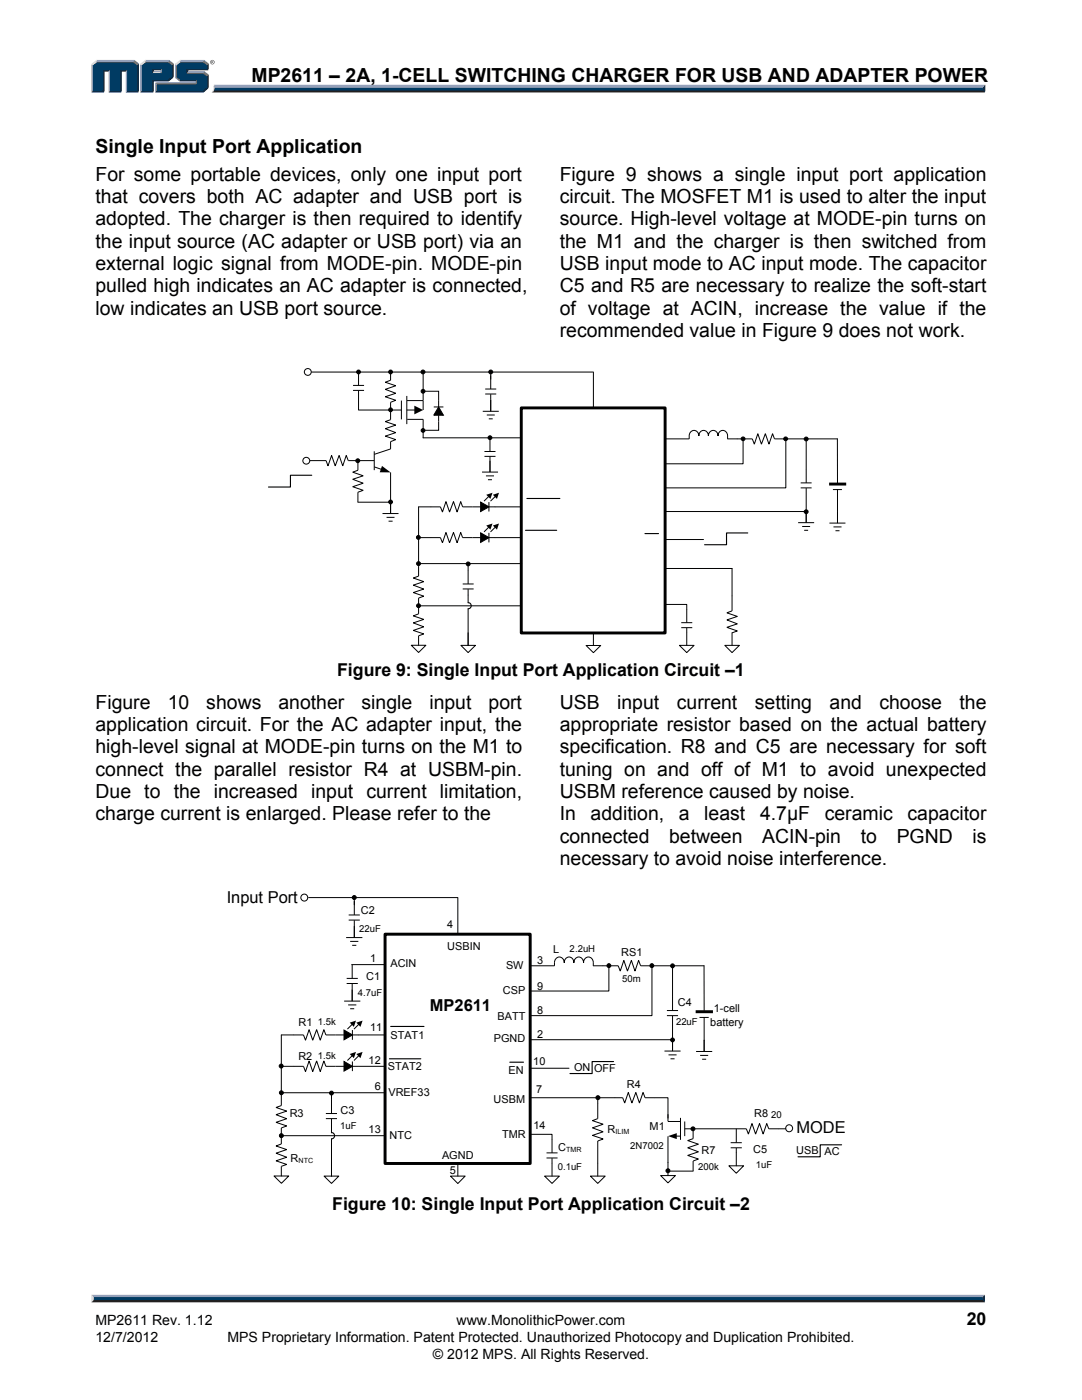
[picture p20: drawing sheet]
<svg xmlns="http://www.w3.org/2000/svg" width="216mm" height="279mm" viewBox="0 0 216 279" stroke-linecap="round" stroke-linejoin="round" font-family="sans-serif">
<defs><g id="words">
<g font-size="3.9">
<text x="50.2" y="16.3">MP2611 – 2A, 1-CELL SWITCHING CHARGER FOR USB AND ADAPTER POWER</text>
<text x="19" y="30.5">Single Input Port Application</text>
<text x="19" y="36">For some portable devices, only one input port</text>
<text x="19" y="40.5">that covers both AC adapter and USB port is</text>
<text x="111.7" y="36">Figure 9 shows a single input port application</text>
<text x="111.7" y="40.5">circuit. The MOSFET M1 is used to alter the input</text>
<text x="19" y="45">adopted. The charger is then required to identify</text>
<text x="111.7" y="45">source. High-level voltage at MODE-pin turns on</text>
<text x="19" y="49.4">the input source (AC adapter or USB port) via an</text>
<text x="19" y="53.9">external logic signal from MODE-pin. MODE-pin</text>
<text x="111.7" y="49.4">the M1 and the charger is then switched from</text>
<text x="111.7" y="53.9">USB input mode to AC input mode. The capacitor</text>
<text x="19" y="58.4">pulled high indicates an AC adapter is connected,</text>
<text x="111.7" y="58.4">C5 and R5 are necessary to realize the soft-start</text>
<text x="19" y="62.8">low indicates an USB port source.</text>
<text x="111.7" y="62.8">of voltage at ACIN, increase the value if the</text>
<text x="111.7" y="67.3">recommended value in Figure 9 does not work.</text>
<text x="19" y="141.4">Figure</text>
<text x="33.5" y="141.4">10</text>
<text x="41.2" y="141.4">shows</text>
<text x="55.6" y="141.4">another</text>
<text x="72.1" y="141.4">single</text>
<text x="85.7" y="141.4">input</text>
<text x="97.5" y="141.4">port</text>
<text x="111.7" y="141.4">USB</text>
<text x="123.1" y="141.4">input</text>
<text x="135.1" y="141.4">current</text>
<text x="150.6" y="141.4">setting</text>
<text x="165.5" y="141.4">and</text>
<text x="175.5" y="141.4">choose</text>
<text x="191.5" y="141.4">the</text>
<text x="19" y="145.9">application circuit. For the AC adapter input, the</text>
<text x="111.7" y="145.9">appropriate resistor based on the actual battery</text>
<text x="19" y="150.3">high-level signal at MODE-pin turns on the M1 to</text>
<text x="19" y="154.8">connect the parallel resistor R4 at USBM-pin.</text>
<text x="111.7" y="150.3">specification. R8 and C5 are necessary for soft</text>
<text x="111.7" y="154.8">tuning on and off of M1 to avoid unexpected</text>
<text x="19" y="159.3">Due to the increased input current limitation,</text>
<text x="111.7" y="159.3">USBM reference caused by noise.</text>
<text x="19" y="163.7">charge current is enlarged. Please refer to the</text>
<text x="111.7" y="163.7">In</text>
<text x="117.9" y="163.7">addition,</text>
<text x="135.4" y="163.7">a</text>
<text x="140.5" y="163.7">least</text>
<text x="151.7" y="163.7">4.7μF</text>
<text x="164.6" y="163.7">ceramic</text>
<text x="181.1" y="163.7">capacitor</text>
<text x="111.7" y="168.2">connected</text>
<text x="111.7" y="172.6">necessary to avoid noise interference.</text>
<text x="133.5" y="168.2">between</text>
<text x="152.1" y="168.2">ACIN-pin</text>
<text x="171.8" y="168.2">to</text>
<text x="178.9" y="168.2">PGND</text>
<text x="194.1" y="168.2">is</text>
</g>
<g font-size="3.5">
<text x="67.3" y="134.9">Figure 9: Single Input Port Application Circuit –1</text>
<text x="66.3" y="241.5">Figure 10: Single Input Port Application Circuit –2</text>
<text x="192.9" y="264.5">20</text>
</g>
<g font-size="3.3">
<text x="45.2" y="180.3">Input Port</text>
<text x="85.8" y="201.8">MP2611</text>
<text x="158.9" y="226.2">MODE</text>
</g>
<g font-size="2.8">
<text x="19" y="267.9">12/7/2012</text>
<text x="19" y="264.5">MP2611 Rev. 1.12</text>
<text x="45.4" y="267.9">MPS Proprietary Information. Patent Protected. Unauthorized Photocopy and Duplication Prohibited.</text>
<text x="91.1" y="264.5">www.MonolithicPower.com</text>
<text x="86.4" y="271.1">© 2012 MPS. All Rights Reserved.</text>
</g>
<g font-size="2.2">
<text x="72" y="182.4">C2</text>
<text x="89.2" y="185.2">4</text>
<text x="89.2" y="189.6">USBIN</text>
<text x="110.4" y="190.2">L</text>
<text x="124" y="190.7">RS1</text>
<text x="73.1" y="195.6">C1</text>
<text x="73.9" y="192">1</text>
<text x="77.9" y="193">ACIN</text>
<text x="101" y="193.4">SW</text>
<text x="107.2" y="192.3">3</text>
<text x="107.2" y="197.5">9</text>
<text x="99.3" y="203.6">BATT</text>
<text x="100.4" y="198.4">CSP</text>
<text x="107.2" y="202.4">8</text>
<text x="135.2" y="200.7">C4</text>
<text x="142.5" y="202">1-cell</text>
<text x="59.6" y="204.7">R1</text>
<text x="73.9" y="205.8">11</text>
<text x="77.9" y="207.3">STAT1</text>
<text x="98.5" y="208">PGND</text>
<text x="107.2" y="207.2">2</text>
<text x="141.7" y="204.7">battery</text>
<text x="59.5" y="211.5">R2</text>
<text x="73.6" y="212.3">12</text>
<text x="77.4" y="213.6">STAT2</text>
<text x="101.5" y="214.3">EN</text>
<text x="106.4" y="212.6">10</text>
<text x="114.6" y="213.7">ON</text>
<text x="118.6" y="214">OFF</text>
<text x="74.8" y="217.5">6</text>
<text x="77.5" y="218.8">VREF33</text>
<text x="98.5" y="220">USBM</text>
<text x="107" y="218.2">7</text>
<text x="125.1" y="217.2">R4</text>
<text x="57.8" y="222.9">R3</text>
<text x="68" y="222.4">C3</text>
<text x="73.6" y="226.1">13</text>
<text x="77.7" y="227.3">NTC</text>
<text x="100.2" y="227">TMR</text>
<text x="106.5" y="225.4">14</text>
<text x="121.2" y="226">R</text>
<text x="129.6" y="225.5">M1</text>
<text x="150.5" y="222.9">R8</text>
<text x="58" y="231.9">R</text>
<text x="88.2" y="231.2">AGND</text>
<text x="111.4" y="229.7">C</text>
<text x="140" y="230.3">R7</text>
<text x="150.3" y="230.2">C5</text>
<text x="158.9" y="230.4">USB</text>
<text x="164.5" y="230.6">AC</text>
<text x="89.7" y="234.4">5</text>
</g>
<g font-size="1.9">
<text x="71.7" y="186">22uF</text>
<text x="113.7" y="190.1">2.2uH</text>
<text x="124.2" y="196">50m</text>
<text x="71.4" y="198.7">4.7uF</text>
<text x="63.4" y="204.6">1.5k</text>
<text x="134.9" y="204.6">22uF</text>
<text x="63.4" y="211.3">1.5k</text>
<text x="67.9" y="225.3">1uF</text>
<text x="153.9" y="223.2">20</text>
<text x="111.3" y="233.4">0.1uF</text>
<text x="125.8" y="229.3">2N7002</text>
<text x="139.3" y="233.4">200k</text>
<text x="150.8" y="233">1uF</text>
</g>
<g font-size="1.4">
<text x="122.8" y="226.3">ILIM</text>
<text x="59.6" y="232.2">NTC</text>
<text x="113" y="230">TMR</text>
</g>
</g></defs>
<path d="M18.7 259.2h177.4l.4 .7h-178.3z" fill="#231f20"/>
<path d="M18.3 258.4h178.2l-.4 .8h-177.4z" fill="#94a0b9"/>
<path d="M196.5 258.4v1.5l-.4-.4v-.6z" fill="#001339"/>
<path d="M18.7 258.9h177.4v.6h-177.4z" fill="#003b63"/>
<path d="M18.2 258.4l.5 .5v.5l-.5 .5z" fill="#dcddde"/>
<path d="M42.7 16.9h153.9l-.4 .7h-153.4z" fill="#94a0b9"/>
<path d="M42.8 17.6h153.4l.4 .6h-154.3l.4-.2z" fill="#231f20"/>
<path d="M196.2 17.3l.4-.4v1.3l-.4-.4z" fill="#001339"/>
<path d="M42.9 17.3h153.3v.5h-153.4z" fill="#003b63"/>
<path d="M42.7 16.9l.2 .5a.79 .79 0 0 1-.6 .8h.1a1.24 1.24 0 0 0 .3-1.3z" fill="#dcddde"/>
<path d="M30.4 14.4l.3-.2h1.3l.3 .2z" fill="#94a0b9"/>
<g fill="#003b63">
<path d="M18.6 12.8l.8-.6h7.2l.8 .6v5.2h-2v-4.2h-1.4v4.2h-2v-4.2h-1.4v4.2h-2z"/>
<path d="M28.3 12.8l.8-.6h2.2v1.4h-.9v.8h1.9v-.8h-1.3v-1.4h2.6l.8 .6v2.3l-.8 .7h-3.2v2.2h-2.1z"/>
<path d="M31.3 16.6h8v-.8h-3.2l-.9-.7v-2.3l.9-.6h4.4l.9 .6v.8h-4.1v.8h3.2l.9 .7v2.2l-.9 .7h-9.2z"/>
</g>
<path d="M35.9 12.1h4.8" fill="none" stroke="#94a0b9" stroke-width=".27"/>
<path d="M35 12.7l.9-.7 .2 .2-.8 .6z" fill="#dcddde"/>
<path d="M35.1 12.7v2.6" fill="none" stroke="#94a0b9" stroke-width=".27"/>
<path d="M35 15.3l.3-.2 .8 .7-.2 .2z" fill="#547194"/>
<path d="M35.9 15.9h3.4" fill="none" stroke="#001339" stroke-width=".27"/>
<g fill="#94a0b9">
<path d="M31 16.4h8.1v-.4l.2-.2v.8h-8z"/>
<path d="M31 16.4l.3 .2v1.4l-.3 .2z"/>
</g>
<path d="M37.3 13.6h4.1v-.8l.2-.1v1.1h-4v.4l-.3 .2z" fill="#001339"/>
<path d="M37.3 14.3h3.4" fill="none" stroke="#94a0b9" stroke-width=".27"/>
<path d="M40.7 14.2l.9 .7-.2 .2-.9-.7z" fill="#547194"/>
<g fill="#001339">
<path d="M31 18.2l.3-.2h9.2l.9-.7v-2.2l.2-.2v2.5l-.9 .8z"/>
<path d="M30.4 15.8h3.2l.8-.7v-2.3l.2-.1v2.6l-.9 .7h-3v2.2h-2.6l.2-.2h2.1z"/>
</g>
<path d="M33.7 12l.9 .7-.2 .1-.8-.6z" fill="#547194"/>
<path d="M29 12.1h4.7" fill="none" stroke="#94a0b9" stroke-width=".27"/>
<path d="M28.1 12.7l.9-.7 .1 .2-.8 .6z" fill="#dcddde"/>
<path d="M28.2 12.7v5.5" fill="none" stroke="#94a0b9" stroke-width=".27"/>
<path d="M32 13.8l.3-.2v.8l-.3-.2z" fill="#94a0b9"/>
<g fill="#001339">
<path d="M30.4 13.6h1.9l-.3 .2h-1.3v.4l-.3 .2z"/>
<path d="M27.4 12.8l.3-.1v5.5h-2.5l.2-.2h2z"/>
</g>
<path d="M26.8 12l.9 .7-.3 .1-.8-.6z" fill="#547194"/>
<path d="M19.2 12.1h7.6" fill="none" stroke="#94a0b9" stroke-width=".27"/>
<path d="M18.3 12.7l.9-.7 .2 .2-.8 .6z" fill="#dcddde"/>
<path d="M18.5 12.7v5.5" fill="none" stroke="#94a0b9" stroke-width=".27"/>
<path d="M20.6 13.8h1.4l-.2 .3h-.9v4.1h-2.6l.3-.2h2z" fill="#001339"/>
<path d="M21.9 13.8v4.4" fill="none" stroke="#94a0b9" stroke-width=".27"/>
<path d="M24 13.8h1.4l-.2 .3h-.9v4.1h-2.5l.2-.2h2z" fill="#001339"/>
<path d="M25.3 13.8v4.4" fill="none" stroke="#94a0b9" stroke-width=".27"/>
<path d="M40.7 12l.9 .7-.2 .1-.9-.6z" fill="#547194"/>
<path d="M41.9 12.4a.45 .45 0 0 1 .9 0 .45 .45 0 0 1-.9 0zM42 12.4a.37 .37 0 0 0 .7 0 .37 .37 0 0 0-.7 0zM42.2 12.2h.3l.1 .5-.3-.3-.1 .3zM42.3 12.2v.2h.1z" fill="#231f20"/>
<path d="M42.6 17.1h153.9l-.4 .7h-153.3z" fill="#94a0b9"/>
<path d="M42.8 17.8h153.3l.4 .7h-154.3l.4-.3z" fill="#231f20"/>
<path d="M196.1 17.5l.4-.4v1.4l-.4-.4z" fill="#001339"/>
<path d="M42.8 17.5h153.3v.6h-153.4z" fill="#003b63"/>
<g fill="#dcddde">
<path d="M42.6 17.1l.2 .5a.79 .79 0 0 1-.6 .9l.1-.1a1.24 1.24 0 0 0 .3-1.3z"/>
<path d="M30.3 14.6l.3-.2h1.3l.3 .2z"/>
</g>
<g fill="#003b63">
<path d="M18.5 13.1l.8-.7h7.2l.8 .7v5.1h-1.9v-4.2h-1.5v4.2h-2v-4.2h-1.4v4.2h-2z"/>
<path d="M28.2 13.1l.9-.7h2.1v1.4h-.9v.8h1.9v-.8h-1.2v-1.4h2.5l.8 .7v2.3l-.8 .6h-3.2v2.2h-2.1z"/>
<path d="M31.2 16.9h8v-.9h-3.2l-.8-.6v-2.3l.8-.7h4.5l.8 .7v.7h-4.1v.8h3.3l.8 .7v2.2l-.8 .7h-9.3z"/>
</g>
<path d="M35.8 12.3h4.8" fill="none" stroke="#94a0b9" stroke-width=".27"/>
<path d="M34.9 12.9l.9-.7 .2 .2-.8 .7z" fill="#dcddde"/>
<path d="M35.1 12.9v2.6" fill="none" stroke="#94a0b9" stroke-width=".27"/>
<path d="M34.9 15.5l.3-.1 .8 .6-.2 .2z" fill="#547194"/>
<path d="M35.8 16.1h3.4" fill="none" stroke="#001339" stroke-width=".27"/>
<path d="M31 16.6h8v-.4l.2-.2v.9h-8z" fill="#547194"/>
<path d="M31 16.6l.2 .3v1.3l-.2 .3z" fill="#94a0b9"/>
<path d="M37.2 13.8h4.1v-.7l.2-.2v1.1h-4v.4l-.3 .2z" fill="#001339"/>
<path d="M37.2 14.5h3.4" fill="none" stroke="#94a0b9" stroke-width=".27"/>
<path d="M40.6 14.4l.9 .7-.2 .2-.8-.7z" fill="#547194"/>
<g fill="#001339">
<path d="M31 18.5l.2-.3h9.3l.8-.7v-2.2l.2-.2v2.6l-.9 .8z"/>
<path d="M30.3 16h3.2l.8-.6v-2.3l.3-.2v2.6l-.9 .7h-3.1v2.3h-2.6l.2-.3h2.1z"/>
</g>
<path d="M33.7 12.2l.9 .7-.3 .2-.8-.7z" fill="#547194"/>
<path d="M28.9 12.3h4.8" fill="none" stroke="#94a0b9" stroke-width=".27"/>
<path d="M28 12.9l.9-.7 .2 .2-.9 .7z" fill="#dcddde"/>
<path d="M28.1 12.9v5.6" fill="none" stroke="#94a0b9" stroke-width=".27"/>
<path d="M31.9 14l.3-.2v.8l-.3-.2z" fill="#94a0b9"/>
<g fill="#001339">
<path d="M30.3 13.8h1.9l-.3 .2h-1.3v.4l-.3 .2z"/>
<path d="M27.3 13.1l.3-.2v5.6h-2.5l.3-.3h1.9z"/>
</g>
<path d="M26.7 12.2l.9 .7-.3 .2-.8-.7z" fill="#547194"/>
<path d="M19.1 12.3h7.6" fill="none" stroke="#94a0b9" stroke-width=".27"/>
<path d="M18.2 12.9l.9-.7 .2 .2-.8 .7z" fill="#dcddde"/>
<path d="M18.4 12.9v5.6" fill="none" stroke="#94a0b9" stroke-width=".27"/>
<path d="M20.5 14h1.4l-.2 .3h-.9v4.2h-2.6l.3-.3h2z" fill="#001339"/>
<path d="M21.8 14v4.5" fill="none" stroke="#94a0b9" stroke-width=".27"/>
<path d="M23.9 14h1.5l-.3 .3h-.9v4.2h-2.5l.2-.3h2z" fill="#001339"/>
<path d="M25.2 14v4.5" fill="none" stroke="#94a0b9" stroke-width=".27"/>
<path d="M40.6 12.2l.9 .7-.2 .2-.8-.7z" fill="#547194"/>
<path d="M104 81.4h28.7v44.9h-28.7z" fill="none" stroke="#000" stroke-width=".58"/>
<path d="M105.1 99.5h6.6M104.9 105.8h6.2" fill="none" stroke="#000" stroke-width=".22"/>
<g fill="none" stroke="#000" stroke-width=".2">
<path d="M96.8 77.6h2.2M96.8 78.6h2.2M97.9 74.4v3.2M97.9 78.7v3.4M96.2 94.2h3.2M96.3 82.1h3.2M96.7 90.1h2.2M96.7 91.1h2.2M97 95h1.6M97.1 82.8h1.6M97.4 95.7h.8M97.5 99.1l-.9 .9"/>
<path d="M97.5 83.6h.8M97.8 91.1v3.1v-2.3M97.8 87.4v2.7M98.8 99.1l-.9 .9M83.5 112.5h20.6M83.5 107.3h4.4l.4 1 .7-2 .7 2 .8-2 .7 2 .7-2 .4 1h3.6M92.3 116.5h2.2M92.3 117.5h2.2M93.4 112.6v3.9M93.4 117.6v1.2M95.9 106.3l1.7 1-1.7 .9zM95.9 100.2l1.7 1-1.7 .9z"/>
<path d="M95.9 101.2h-3.6l-.4-1.1-.7 2.1-.7-2.1-.8 2.1-.7-2.1-.7 2.1-.4-1h-4.4v13.8l-1 .4 2.1 .7-2.1 .7 2.1 .8-2.1 .7 2.1 .7-1.1 .4v3.1l-1 .4 2.1 .7-2.1 .7 2.1 .8-2.1 .7 2.1 .7-1.1 .4v1.7M97.5 105.2l-.9 1M97.6 101.2h6.4M97.6 107.3h6.4M97.6 100.2v1.9M97.6 106.3v1.9M98.8 105.2l-.9 1"/>
<circle cx="97.9" cy="74.2" r=".39"/>
<circle cx="97.8" cy="87.4" r=".38"/>
<circle cx="83.5" cy="107.3" r=".38"/>
<circle cx="83.5" cy="112.5" r=".39"/>
<circle cx="93.4" cy="112.5" r=".39"/>
</g>
<g fill="#000">
<path d="M97 98.7l1.3-.4-.4 1.3zM98.3 98.7l1.3-.4-.4 1.3zM95.9 106.3l1.7 1-1.7 .9zM95.9 100.2l1.7 1-1.7 .9zM97 104.9l1.3-.4-.4 1.2zM98.3 104.9l1.3-.4-.4 1.2z"/>
<circle cx="97.9" cy="74.2" r=".39"/>
<circle cx="97.8" cy="87.4" r=".38"/>
<circle cx="83.5" cy="107.3" r=".38"/>
<circle cx="83.5" cy="112.5" r=".39"/>
<circle cx="93.4" cy="112.5" r=".39"/>
</g>
<path d="M82.1 128.8h2.9l-1.5 1.4z" fill="#fff"/>
<g fill="none" stroke="#000" stroke-width=".2">
<path d="M93.4 118.8v1.5M82.1 128.8h2.9l-1.5 1.4zM83.5 128.6v.2M83.5 120.9h20.5"/>
<circle cx="83.5" cy="120.9" r=".39"/>
</g>
<circle cx="83.5" cy="120.9" r=".39" fill="#000"/>
<path d="M93.4 120.3a.6 .6 0 0 1 .6 .6 .6 .6 0 0 1-.6 .6" fill="none" stroke="#000" stroke-width=".22"/>
<path d="M92 128.8h2.9l-1.5 1.4z" fill="#fff"/>
<g fill="none" stroke="#000" stroke-width=".2">
<path d="M62.1 74.3h56.3M118.4 74.3v7.1M84.4 87.4h19.6M132.7 87.6h4.8M137.5 87.6a1.17 1.17 0 0 1 1.3-1.6 1.1 1.1 0 0 1 .6 1 .96 .96 0 0 1 1-1.1 .96 .96 0 0 1 1 1.1 .97 .97 0 0 1 .9-1.1 .97 .97 0 0 1 1 1.1 .96 .96 0 0 1 .9-1.1 .96 .96 0 0 1 1 1.1v.6h4.9l.4 1 .7-2 .7 2 .8-2 .7 2 .8-2 .3 1h12.6v8.8M148.3 87.6v5h-15.4M156.8 87.5v9.9h-24.1M159.8 96.4h2.1M159.8 97.4h2.1M160.9 87.4v9M160.9 97.4v6.9M166.2 97.7h1.8"/>
<path d="M132.7 107.7h7.7M159.3 104.3h3.2M160.1 105.1h1.5M160.5 105.8h.7M165.5 104.4h3.2M166.3 105.2h1.6M166.7 105.9h.8M167.1 102.1v2.3M92 128.8h2.9l-1.5 1.4zM93.4 121.5v7.3"/>
<circle cx="148.3" cy="87.6" r=".38"/>
<circle cx="156.8" cy="87.6" r=".38"/>
<circle cx="160.9" cy="87.6" r=".38"/>
</g>
<g fill="#000">
<circle cx="148.3" cy="87.6" r=".38"/>
<circle cx="156.8" cy="87.6" r=".38"/>
<circle cx="160.9" cy="87.6" r=".38"/>
</g>
<path d="M165.4 96.6h3.4" fill="none" stroke="#000" stroke-width=".58"/>
<path d="M128.7 106.5h2.7M149.2 106.4h-4.2v2.3h-4.4" fill="none" stroke="#000" stroke-width=".22"/>
<path d="M116.9 128.8h3l-1.5 1.5z" fill="#fff"/>
<path d="M116.9 128.8h3l-1.5 1.5zM119.2 126.2l-.8 .1v2.5M132.7 120.6h4.3v3.7M135.9 124.3h2.2M135.9 125.3h2.2M137 125.3v1" fill="none" stroke="#000" stroke-width=".2"/>
<path d="M135.6 128.8h2.9l-1.5 1.4z" fill="#fff"/>
<g fill="none" stroke="#000" stroke-width=".2">
<path d="M167.1 97.7v4.4M132.7 102.1h28.1M132.7 113.5h13.4M146.1 118.9v3l-1.1 .4 2.1 .7-2.1 .7 2.1 .8-2.1 .7 2.1 .7-1 .4M135.6 128.8h2.9l-1.5 1.4zM137 126.3v2.5"/>
<circle cx="160.9" cy="102.1" r=".38"/>
</g>
<circle cx="160.9" cy="102.1" r=".38" fill="#000"/>
<path d="M144.6 128.8h2.9l-1.4 1.4z" fill="#fff"/>
<path d="M146.1 113.5v5.4M144.6 128.8h2.9l-1.4 1.4zM146.1 126.3v2.5" fill="none" stroke="#000" stroke-width=".2"/>
<circle cx="61.4" cy="74.2" r=".68" fill="#fff"/>
<g fill="none" stroke="#000" stroke-width=".2">
<path d="M77.9 74v1.9l-1 .4 2.1 .7-2.1 .7 2.1 .8-2.1 .7 2.1 .7-1.1 .4v3.5l-1 .3 2.1 .7-2.1 .8 2.1 .7-2.1 .7 2.1 .7-1.1 .4v1.5l-3.2 1.1M80.1 79.9v3.8M81.2 79v5.6M81.2 79.9h3.2M84.4 74.3v7.5M84.4 78.1h3.1v3.1M61.8 91.9h3.3l.3 1.1 .8-2.1 .7 2.1 .8-2.1 .7 2.1 .7-2.1 .4 1h5.2M71.4 91.9v2l-1 .3 2.1 .8-2.1 .7 2.1 .7-2.1 .7 2.1 .8-1.1 .3v2h6.5M74.7 90.1v3.7M74.7 93.2l1.5 .5M77.9 94.3v8.2M80.1 81.8h-8.6"/>
<path d="M81.2 81.8h1.7M81.3 83.7h3.1v3.7M86.6 81.2h1.9M87.5 81.2l1 1.7h-1.9zM87.5 82.9v3h-3.1M76.3 102.5h3.2M77.1 103.3h1.6M77.5 104h.8"/>
<circle cx="61.4" cy="74.2" r=".68"/>
<circle cx="77.9" cy="74.2" r=".38"/>
<circle cx="84.4" cy="74.2" r=".39"/>
<circle cx="84.4" cy="78.1" r=".38"/>
<circle cx="71.4" cy="91.9" r=".38"/>
<circle cx="77.9" cy="81.8" r=".38"/>
<circle cx="84.4" cy="85.9" r=".38"/>
<circle cx="77.9" cy="100.2" r=".38"/>
</g>
<g fill="#000">
<path d="M76.2 93l1.7 1.3h-2.1zM82.7 81l1.7 .8-1.7 .9zM87.5 81.2l1 1.7h-1.9z"/>
<circle cx="77.9" cy="74.2" r=".38"/>
<circle cx="84.4" cy="74.2" r=".39"/>
<circle cx="84.4" cy="78.1" r=".38"/>
<circle cx="71.4" cy="91.9" r=".38"/>
<circle cx="77.9" cy="81.8" r=".38"/>
<circle cx="84.4" cy="85.9" r=".38"/>
<circle cx="77.9" cy="100.2" r=".38"/>
</g>
<circle cx="61.1" cy="92" r=".69" fill="#fff"/>
<g fill="none" stroke="#000" stroke-width=".2">
<path d="M70.4 76.9h2.2M70.4 77.9h2.2M71.5 74.2v2.7M71.5 78v3.8M70.7 179.2v3.4M69.1 187.1h3.2M69.6 182.6h2.2M69.6 183.6h2.2M69.9 187.9h1.6M70.3 188.7h.8M70.7 183.7v3.4M56.1 206.6v14l-1 .4 2.1 .7-2.1 .8 2.1 .8-2.1 .7 2.1 .7-1.1 .4v3.2l-1 .4 2.1 .7-2.1 .7 2.1 .8-2.1 .8 2.1 .7-1.1 .4v1.7"/>
<path d="M56.1 218.1h20.8M56.1 206.5h4.5l.4 1.1 .7-2.1 .7 2.1 .8-2.1 .7 2.1 .7-2.1 .4 1h3.6M56.1 212.8h4.5l.4 1.1 .7-2.2 .7 2.2 .8-2.2 .7 2.2 .7-2.2 .4 1.1h3.6M66.1 218.2v4M68.6 211.8l1.7 1-1.7 1zM68.6 205.6l1.7 .9-1.7 1zM70.3 210.7l-1 .9M70.3 204.4l-1 1M70.3 206.5h6.5M70.3 212.8h6.5M70.3 205.6v1.9M70.3 211.8v2"/>
<path d="M71.6 210.7l-1 .9M71.6 204.4l-1 1M65 222.2h2.2M65 223.2h2.2M66.1 223.3v1.2"/>
<circle cx="71.5" cy="74.2" r=".38"/>
<circle cx="61.1" cy="92" r=".69"/>
<circle cx="70.7" cy="179.1" r=".39"/>
<circle cx="56.1" cy="212.8" r=".39"/>
<circle cx="56.1" cy="218.1" r=".39"/>
<circle cx="66.1" cy="218.1" r=".38"/>
</g>
<path d="M62.2 94.8h-4.2v2.4h-4.4M77.7 211.3h6.3M78 204.9h6.6" fill="none" stroke="#000" stroke-width=".22"/>
<g fill="#000">
<path d="M68.6 211.8l1.7 1-1.7 1zM68.6 205.6l1.7 .9-1.7 1zM69.8 210.4l1.2-.5-.4 1.3zM69.8 204.1l1.2-.4-.4 1.2zM71.1 210.4l1.2-.5-.4 1.3zM71.1 204.1l1.2-.4-.4 1.2z"/>
<circle cx="71.5" cy="74.2" r=".38"/>
<circle cx="70.7" cy="179.1" r=".39"/>
<circle cx="56.1" cy="212.8" r=".39"/>
<circle cx="56.1" cy="218.1" r=".39"/>
<circle cx="66.1" cy="218.1" r=".38"/>
</g>
<path d="M76.8 186.4h29v45.8h-29z" fill="none" stroke="#000" stroke-width=".59"/>
<path d="M54.7 234.7h2.9l-1.4 1.5z" fill="#fff"/>
<g fill="none" stroke="#000" stroke-width=".2">
<path d="M54.7 234.7h2.9l-1.4 1.5zM56.1 234.5l.1 .2M56.1 226.7h20.7M66.1 224.5v1.6"/>
<circle cx="56.1" cy="226.6" r=".39"/>
</g>
<circle cx="56.1" cy="226.6" r=".39" fill="#000"/>
<path d="M66.1 226.1a.61 .61 0 0 1 .7 .6 .61 .61 0 0 1-.7 .6" fill="none" stroke="#000" stroke-width=".22"/>
<path d="M64.7 234.7h2.9l-1.5 1.5z" fill="#fff"/>
<g fill="none" stroke="#000" stroke-width=".2">
<path d="M61.6 179.1h29.8M91.4 179.2v7.2M70.2 192.5h6.6M105.7 192.7h4.9M110.6 192.7a1.23 1.23 0 0 1 1.3-1.7 1.15 1.15 0 0 1 .7 1.2 .98 .98 0 0 1 .9-1.2 .98 .98 0 0 1 1 1.2 .98 .98 0 0 1 1-1.2 .98 .98 0 0 1 .9 1.2 .99 .99 0 0 1 1-1.2 .99 .99 0 0 1 1 1.2v.5h5l.4 1.1 .7-2.1 .7 2.1 .8-2.1 .7 2.1 .7-2.1 .4 1h12.7v9M121.5 192.7v5.1h-15.6M130.1 192.6v10.1h-24.4M134.2 192.6v9.1M105.7 213.2h7.8M132.6 209.8h3.2M133.1 201.7h2.2M133.1 202.7h2.2"/>
<path d="M133.4 210.5h1.6M133.8 211.3h.8M134.2 202.7v7.1M138.9 209.8h3.2M139.6 203.1h1.8M139.7 210.6h1.6M140.1 211.4h.8M140.5 207.5v2.3M64.7 234.7h2.9l-1.5 1.5zM66.1 227.3v7.4"/>
<circle cx="121.5" cy="192.7" r=".39"/>
<circle cx="130.1" cy="192.7" r=".39"/>
<circle cx="134.2" cy="192.8" r=".39"/>
</g>
<g fill="#000">
<circle cx="121.5" cy="192.7" r=".39"/>
<circle cx="130.1" cy="192.7" r=".39"/>
<circle cx="134.2" cy="192.8" r=".39"/>
</g>
<path d="M138.8 201.9h3.5" fill="none" stroke="#000" stroke-width=".59"/>
<path d="M101.7 212h2.8M122.4 211.9h-4.2v2.3h-4.5" fill="none" stroke="#000" stroke-width=".22"/>
<path d="M89.9 234.7h2.9l-1.4 1.5z" fill="#fff"/>
<path d="M89.9 234.7h2.9l-1.4 1.5zM92.2 232.1l-.8 .1v2.5M105.7 226.4h4.5v3.7M109.1 230.1h2.2M109.1 231.1h2.2M110.2 231.1v1.1" fill="none" stroke="#000" stroke-width=".2"/>
<path d="M108.7 234.7h2.9l-1.4 1.5z" fill="#fff"/>
<g fill="none" stroke="#000" stroke-width=".2">
<path d="M105.7 219.1h13.6M105.7 207.5h28.4M140.5 203.1v4.4M108.7 234.7h2.9l-1.4 1.5zM110.2 232.2v2.5M119.3 220.2v3l-1.1 .4 2.2 .8-2.2 .7 2.2 .8-2.2 .7 2.2 .7-1.1 .4v4.5"/>
<circle cx="134.2" cy="207.5" r=".38"/>
</g>
<circle cx="134.2" cy="207.5" r=".38" fill="#000"/>
<path d="M117.8 234.7h3l-1.5 1.5z" fill="#fff"/>
<path d="M119.3 219.1v1.1M117.8 234.7h3l-1.5 1.5zM119.3 232.2v2.5" fill="none" stroke="#000" stroke-width=".2"/>
<circle cx="60.7" cy="179.1" r=".69" fill="#fff"/>
<circle cx="60.7" cy="179.1" r=".69" fill="none" stroke="#000" stroke-width=".2"/>
<circle cx="157.5" cy="225.2" r=".69" fill="#fff"/>
<g fill="none" stroke="#000" stroke-width=".2">
<path d="M119.3 219.1h4.9l.5 1 .7-2.1 .7 2.1 .8-2.1 .7 2.1 .7-2.1 .4 1.1h4.6v4"/>
<circle cx="119.3" cy="219.1" r=".39"/>
<circle cx="157.5" cy="225.2" r=".69"/>
</g>
<path d="M167.9 228.5h-4.2v2.4h-4.5" fill="none" stroke="#000" stroke-width=".22"/>
<circle cx="119.3" cy="219.1" r=".39" fill="#000"/>
<path d="M131.8 234.6h3l-1.5 1.5z" fill="#fff"/>
<g fill="none" stroke="#000" stroke-width=".2">
<path d="M68.7 199.8h3.2M69.2 195.3h2.2M69.2 196.3h2.2M70.3 192.5v2.8M70.3 196.3v3.5M69.5 200.6h1.6M69.9 201.3h.8M131.8 234.6h3l-1.5 1.5zM133.3 222.4v1.4M133.3 223.8h2.5M133.3 226.8v7.8M134.9 226.7h.8"/>
<path d="M135.8 223.1v4.4M136.6 225.3h12.3l.4 1 .8-2.1 .7 2.1 .8-2.1 .7 2.1 .7-2.1 .4 1.1h3.4M136.6 223.8v2.9M138.3 225.3v1.9l-1.1 .4 2.2 .7-2.2 .8 2.2 .8-2.2 .7 2.2 .7-1.1 .4v2h-5M145.8 228h2.2M145.8 229.1h2.2M146.9 225.3v2.7M146.9 229.1v1"/>
<circle cx="133.3" cy="233.6" r=".39"/>
<circle cx="138.3" cy="225.3" r=".39"/>
</g>
<g fill="#000">
<path d="M133.3 226.7l1.7-.6v1.2z"/>
<circle cx="133.3" cy="233.6" r=".39"/>
<circle cx="138.3" cy="225.3" r=".39"/>
</g>
<path d="M145.4 232.7h3l-1.5 1.4z" fill="#fff"/>
<path d="M145.4 232.7h3l-1.5 1.4zM146.9 230.1v2.6" fill="none" stroke="#000" stroke-width=".2"/>
<use href="#words"/>
</svg>
